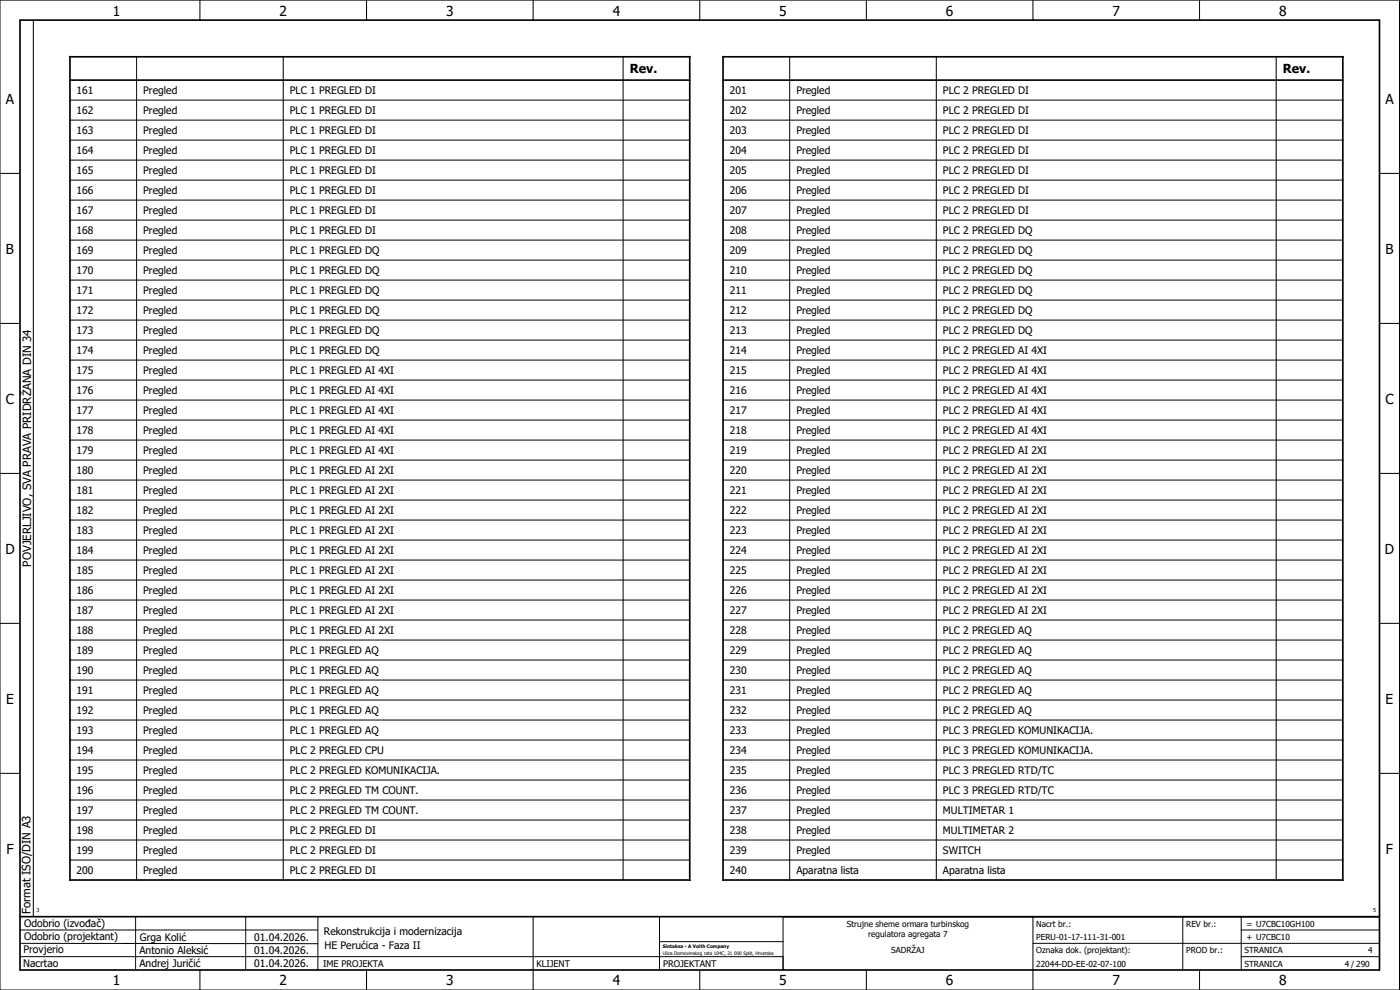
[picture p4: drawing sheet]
<svg xmlns="http://www.w3.org/2000/svg" width="420mm" height="297mm" viewBox="0 0 420 297" stroke-linecap="round" stroke-linejoin="round" font-family="sans-serif">
<defs><g id="words">
<g font-size="4.1">
<text x="33.9" y="4.7">1</text>
<text x="83.9" y="4.7">2</text>
<text x="133.9" y="4.7">3</text>
<text x="183.9" y="4.7">4</text>
<text x="233.9" y="4.7">5</text>
<text x="283.9" y="4.7">6</text>
<text x="333.9" y="4.7">7</text>
<text x="383.9" y="4.7">8</text>
<text x="1.8" y="31.2">A</text>
<text x="415.8" y="31.2">A</text>
<text x="1.8" y="76.2">B</text>
<text x="415.8" y="76.2">B</text>
<text x="1.8" y="121.2">C</text>
<text x="415.8" y="121.2">C</text>
<text x="1.6" y="166.2">D</text>
<text x="415.6" y="166.2">D</text>
<text x="1.8" y="211.2">E</text>
<text x="415.8" y="211.2">E</text>
<text x="1.9" y="256.2">F</text>
<text x="415.9" y="256.2">F</text>
<text x="33.9" y="295.7">1</text>
<text x="83.9" y="295.7">2</text>
<text x="133.9" y="295.7">3</text>
<text x="183.9" y="295.7">4</text>
<text x="233.9" y="295.7">5</text>
<text x="283.9" y="295.7">6</text>
<text x="333.9" y="295.7">7</text>
<text x="383.9" y="295.7">8</text>
</g>
<g font-size="3.7">
<text x="189" y="22">Rev.</text>
<text x="385" y="22">Rev.</text>
</g>
<g font-size="3.4">
<text x="9.4" y="170" transform="rotate(-90 9.4 170)">POVJERLJIVO, SVA PRAVA PRIDRŽANA DIN 34</text>
<text x="9.2" y="274.3" transform="rotate(-90 9.2 274.3)">Format ISO/DIN A3</text>
</g>
<g font-size="3.1">
<text x="23" y="28.3">161</text>
<text x="43" y="28.3">Pregled</text>
<text x="87" y="28.3">PLC 1 PREGLED DI</text>
<text x="219" y="28.3">201</text>
<text x="239" y="28.3">Pregled</text>
<text x="283" y="28.3">PLC 2 PREGLED DI</text>
<text x="23" y="34.3">162</text>
<text x="43" y="34.3">Pregled</text>
<text x="87" y="34.3">PLC 1 PREGLED DI</text>
<text x="219" y="34.3">202</text>
<text x="239" y="34.3">Pregled</text>
<text x="283" y="34.3">PLC 2 PREGLED DI</text>
<text x="23" y="40.3">163</text>
<text x="43" y="40.3">Pregled</text>
<text x="87" y="40.3">PLC 1 PREGLED DI</text>
<text x="219" y="40.3">203</text>
<text x="239" y="40.3">Pregled</text>
<text x="283" y="40.3">PLC 2 PREGLED DI</text>
<text x="23" y="46.3">164</text>
<text x="43" y="46.3">Pregled</text>
<text x="87" y="46.3">PLC 1 PREGLED DI</text>
<text x="219" y="46.3">204</text>
<text x="239" y="46.3">Pregled</text>
<text x="283" y="46.3">PLC 2 PREGLED DI</text>
<text x="23" y="52.3">165</text>
<text x="43" y="52.3">Pregled</text>
<text x="87" y="52.3">PLC 1 PREGLED DI</text>
<text x="219" y="52.3">205</text>
<text x="239" y="52.3">Pregled</text>
<text x="283" y="52.3">PLC 2 PREGLED DI</text>
<text x="23" y="58.3">166</text>
<text x="43" y="58.3">Pregled</text>
<text x="87" y="58.3">PLC 1 PREGLED DI</text>
<text x="219" y="58.3">206</text>
<text x="239" y="58.3">Pregled</text>
<text x="283" y="58.3">PLC 2 PREGLED DI</text>
<text x="23" y="64.3">167</text>
<text x="43" y="64.3">Pregled</text>
<text x="87" y="64.3">PLC 1 PREGLED DI</text>
<text x="219" y="64.3">207</text>
<text x="239" y="64.3">Pregled</text>
<text x="283" y="64.3">PLC 2 PREGLED DI</text>
<text x="23" y="70.3">168</text>
<text x="43" y="70.3">Pregled</text>
<text x="87" y="70.3">PLC 1 PREGLED DI</text>
<text x="219" y="70.3">208</text>
<text x="239" y="70.3">Pregled</text>
<text x="283" y="70.3">PLC 2 PREGLED DQ</text>
<text x="23" y="76.3">169</text>
<text x="43" y="76.3">Pregled</text>
<text x="87" y="76.3">PLC 1 PREGLED DQ</text>
<text x="219" y="76.3">209</text>
<text x="239" y="76.3">Pregled</text>
<text x="283" y="76.3">PLC 2 PREGLED DQ</text>
<text x="23" y="82.3">170</text>
<text x="43" y="82.3">Pregled</text>
<text x="87" y="82.3">PLC 1 PREGLED DQ</text>
<text x="219" y="82.3">210</text>
<text x="239" y="82.3">Pregled</text>
<text x="283" y="82.3">PLC 2 PREGLED DQ</text>
<text x="23" y="88.3">171</text>
<text x="43" y="88.3">Pregled</text>
<text x="87" y="88.3">PLC 1 PREGLED DQ</text>
<text x="219" y="88.3">211</text>
<text x="239" y="88.3">Pregled</text>
<text x="283" y="88.3">PLC 2 PREGLED DQ</text>
<text x="23" y="94.3">172</text>
<text x="43" y="94.3">Pregled</text>
<text x="87" y="94.3">PLC 1 PREGLED DQ</text>
<text x="219" y="94.3">212</text>
<text x="239" y="94.3">Pregled</text>
<text x="283" y="94.3">PLC 2 PREGLED DQ</text>
<text x="23" y="100.3">173</text>
<text x="43" y="100.3">Pregled</text>
<text x="87" y="100.3">PLC 1 PREGLED DQ</text>
<text x="219" y="100.3">213</text>
<text x="239" y="100.3">Pregled</text>
<text x="283" y="100.3">PLC 2 PREGLED DQ</text>
<text x="23" y="106.3">174</text>
<text x="43" y="106.3">Pregled</text>
<text x="87" y="106.3">PLC 1 PREGLED DQ</text>
<text x="219" y="106.3">214</text>
<text x="239" y="106.3">Pregled</text>
<text x="283" y="106.3">PLC 2 PREGLED AI 4XI</text>
<text x="23" y="112.3">175</text>
<text x="43" y="112.3">Pregled</text>
<text x="87" y="112.3">PLC 1 PREGLED AI 4XI</text>
<text x="219" y="112.3">215</text>
<text x="239" y="112.3">Pregled</text>
<text x="283" y="112.3">PLC 2 PREGLED AI 4XI</text>
<text x="23" y="118.3">176</text>
<text x="43" y="118.3">Pregled</text>
<text x="87" y="118.3">PLC 1 PREGLED AI 4XI</text>
<text x="219" y="118.3">216</text>
<text x="239" y="118.3">Pregled</text>
<text x="283" y="118.3">PLC 2 PREGLED AI 4XI</text>
<text x="23" y="124.3">177</text>
<text x="43" y="124.3">Pregled</text>
<text x="87" y="124.3">PLC 1 PREGLED AI 4XI</text>
<text x="219" y="124.3">217</text>
<text x="239" y="124.3">Pregled</text>
<text x="283" y="124.3">PLC 2 PREGLED AI 4XI</text>
<text x="23" y="130.3">178</text>
<text x="43" y="130.3">Pregled</text>
<text x="87" y="130.3">PLC 1 PREGLED AI 4XI</text>
<text x="219" y="130.3">218</text>
<text x="239" y="130.3">Pregled</text>
<text x="283" y="130.3">PLC 2 PREGLED AI 4XI</text>
<text x="23" y="136.3">179</text>
<text x="43" y="136.3">Pregled</text>
<text x="87" y="136.3">PLC 1 PREGLED AI 4XI</text>
<text x="219" y="136.3">219</text>
<text x="239" y="136.3">Pregled</text>
<text x="283" y="136.3">PLC 2 PREGLED AI 2XI</text>
<text x="23" y="142.3">180</text>
<text x="43" y="142.3">Pregled</text>
<text x="87" y="142.3">PLC 1 PREGLED AI 2XI</text>
<text x="219" y="142.3">220</text>
<text x="239" y="142.3">Pregled</text>
<text x="283" y="142.3">PLC 2 PREGLED AI 2XI</text>
<text x="23" y="148.3">181</text>
<text x="43" y="148.3">Pregled</text>
<text x="87" y="148.3">PLC 1 PREGLED AI 2XI</text>
<text x="219" y="148.3">221</text>
<text x="239" y="148.3">Pregled</text>
<text x="283" y="148.3">PLC 2 PREGLED AI 2XI</text>
<text x="23" y="154.3">182</text>
<text x="43" y="154.3">Pregled</text>
<text x="87" y="154.3">PLC 1 PREGLED AI 2XI</text>
<text x="219" y="154.3">222</text>
<text x="239" y="154.3">Pregled</text>
<text x="283" y="154.3">PLC 2 PREGLED AI 2XI</text>
<text x="23" y="160.3">183</text>
<text x="43" y="160.3">Pregled</text>
<text x="87" y="160.3">PLC 1 PREGLED AI 2XI</text>
<text x="219" y="160.3">223</text>
<text x="239" y="160.3">Pregled</text>
<text x="283" y="160.3">PLC 2 PREGLED AI 2XI</text>
<text x="23" y="166.3">184</text>
<text x="43" y="166.3">Pregled</text>
<text x="87" y="166.3">PLC 1 PREGLED AI 2XI</text>
<text x="219" y="166.3">224</text>
<text x="239" y="166.3">Pregled</text>
<text x="283" y="166.3">PLC 2 PREGLED AI 2XI</text>
<text x="23" y="172.3">185</text>
<text x="43" y="172.3">Pregled</text>
<text x="87" y="172.3">PLC 1 PREGLED AI 2XI</text>
<text x="219" y="172.3">225</text>
<text x="239" y="172.3">Pregled</text>
<text x="283" y="172.3">PLC 2 PREGLED AI 2XI</text>
<text x="23" y="178.3">186</text>
<text x="43" y="178.3">Pregled</text>
<text x="87" y="178.3">PLC 1 PREGLED AI 2XI</text>
<text x="219" y="178.3">226</text>
<text x="239" y="178.3">Pregled</text>
<text x="283" y="178.3">PLC 2 PREGLED AI 2XI</text>
<text x="23" y="184.3">187</text>
<text x="43" y="184.3">Pregled</text>
<text x="87" y="184.3">PLC 1 PREGLED AI 2XI</text>
<text x="219" y="184.3">227</text>
<text x="239" y="184.3">Pregled</text>
<text x="283" y="184.3">PLC 2 PREGLED AI 2XI</text>
<text x="23" y="190.3">188</text>
<text x="43" y="190.3">Pregled</text>
<text x="87" y="190.3">PLC 1 PREGLED AI 2XI</text>
<text x="219" y="190.3">228</text>
<text x="239" y="190.3">Pregled</text>
<text x="283" y="190.3">PLC 2 PREGLED AQ</text>
<text x="23" y="196.3">189</text>
<text x="43" y="196.3">Pregled</text>
<text x="87" y="196.3">PLC 1 PREGLED AQ</text>
<text x="219" y="196.3">229</text>
<text x="239" y="196.3">Pregled</text>
<text x="283" y="196.3">PLC 2 PREGLED AQ</text>
<text x="23" y="202.3">190</text>
<text x="43" y="202.3">Pregled</text>
<text x="87" y="202.3">PLC 1 PREGLED AQ</text>
<text x="219" y="202.3">230</text>
<text x="239" y="202.3">Pregled</text>
<text x="283" y="202.3">PLC 2 PREGLED AQ</text>
<text x="23" y="208.3">191</text>
<text x="43" y="208.3">Pregled</text>
<text x="87" y="208.3">PLC 1 PREGLED AQ</text>
<text x="219" y="208.3">231</text>
<text x="239" y="208.3">Pregled</text>
<text x="283" y="208.3">PLC 2 PREGLED AQ</text>
<text x="23" y="214.3">192</text>
<text x="43" y="214.3">Pregled</text>
<text x="87" y="214.3">PLC 1 PREGLED AQ</text>
<text x="219" y="214.3">232</text>
<text x="239" y="214.3">Pregled</text>
<text x="283" y="214.3">PLC 2 PREGLED AQ</text>
<text x="23" y="220.3">193</text>
<text x="43" y="220.3">Pregled</text>
<text x="87" y="220.3">PLC 1 PREGLED AQ</text>
<text x="219" y="220.3">233</text>
<text x="239" y="220.3">Pregled</text>
<text x="283" y="220.3">PLC 3 PREGLED KOMUNIKACIJA.</text>
<text x="23" y="226.3">194</text>
<text x="43" y="226.3">Pregled</text>
<text x="87" y="226.3">PLC 2 PREGLED CPU</text>
<text x="219" y="226.3">234</text>
<text x="239" y="226.3">Pregled</text>
<text x="283" y="226.3">PLC 3 PREGLED KOMUNIKACIJA.</text>
<text x="23" y="232.3">195</text>
<text x="43" y="232.3">Pregled</text>
<text x="87" y="232.3">PLC 2 PREGLED KOMUNIKACIJA.</text>
<text x="219" y="232.3">235</text>
<text x="239" y="232.3">Pregled</text>
<text x="283" y="232.3">PLC 3 PREGLED RTD/TC</text>
<text x="23" y="238.3">196</text>
<text x="43" y="238.3">Pregled</text>
<text x="87" y="238.3">PLC 2 PREGLED TM COUNT.</text>
<text x="219" y="238.3">236</text>
<text x="239" y="238.3">Pregled</text>
<text x="283" y="238.3">PLC 3 PREGLED RTD/TC</text>
<text x="23" y="244.3">197</text>
<text x="43" y="244.3">Pregled</text>
<text x="87" y="244.3">PLC 2 PREGLED TM COUNT.</text>
<text x="219" y="244.3">237</text>
<text x="239" y="244.3">Pregled</text>
<text x="283" y="244.3">MULTIMETAR 1</text>
<text x="23" y="250.3">198</text>
<text x="43" y="250.3">Pregled</text>
<text x="87" y="250.3">PLC 2 PREGLED DI</text>
<text x="219" y="250.3">238</text>
<text x="239" y="250.3">Pregled</text>
<text x="283" y="250.3">MULTIMETAR 2</text>
<text x="23" y="256.3">199</text>
<text x="43" y="256.3">Pregled</text>
<text x="87" y="256.3">PLC 2 PREGLED DI</text>
<text x="219" y="256.3">239</text>
<text x="239" y="256.3">Pregled</text>
<text x="283" y="256.3">SWITCH</text>
<text x="23" y="262.3">200</text>
<text x="43" y="262.3">Pregled</text>
<text x="87" y="262.3">PLC 2 PREGLED DI</text>
<text x="219" y="262.3">240</text>
<text x="239" y="262.3">Aparatna lista</text>
<text x="283" y="262.3">Aparatna lista</text>
<text x="7.2" y="278.1">Odobrio (izvođač)</text>
<text x="97.2" y="280.5">Rekonstrukcija i modernizacija</text>
<text x="7.1" y="286.1">Provjerio</text>
<text x="7.2" y="282.1">Odobrio (projektant)</text>
<text x="41.8" y="286.2">Antonio Aleksić</text>
<text x="42" y="282.3">Grga Kolić</text>
<text x="76.3" y="282.3">01.04.2026.</text>
<text x="76.3" y="286.3">01.04.2026.</text>
<text x="97.4" y="284.8">HE Perućica - Faza II</text>
<text x="6.9" y="290">Nacrtao</text>
<text x="41.8" y="290.3">Andrej Juričić</text>
<text x="76.3" y="290.3">01.04.2026.</text>
</g>
<g font-size="2.7">
<text x="97" y="290.1">IME PROJEKTA</text>
<text x="161" y="290.1">KLIJENT</text>
<text x="199" y="290.1">PROJEKTANT</text>
</g>
<g font-size="2.5">
<text x="254.1" y="278">Strujne sheme ormara turbinskog</text>
<text x="260.6" y="281">regulatora agregata 7</text>
<text x="311" y="278">Nacrt br.:</text>
<text x="356" y="278">REV br.:</text>
<text x="374.1" y="278">= U7CBC10GH100</text>
<text x="267.5" y="286">SADRŽAJ</text>
<text x="311" y="286">Oznaka dok. (projektant):</text>
<text x="311" y="282">PERU-01-17-111-31-001</text>
<text x="356" y="286">PROD br.:</text>
<text x="373.5" y="286">STRANICA</text>
<text x="374.1" y="282.1">+ U7CBC10</text>
<text x="410.6" y="286">4</text>
<text x="311" y="290">22044-DD-EE-02-07-100</text>
<text x="373.5" y="290">STRANICA</text>
<text x="403.6" y="290">4 / 290</text>
</g>
<g font-size="1.6">
<text x="11" y="273.7">3</text>
<text x="412.1" y="273.7">5</text>
</g>
<g font-size="1.4">
<text x="198.9" y="284.4">Sintaksa - A Voith Company</text>
<text x="198.9" y="286.4">Ulica Domovinskog rata 104C, 21 000 Split, Hrvatska</text>
</g>
</g></defs>
<g fill="none" stroke="#000" stroke-width=".3">
<path d="M0 0h420v297h-420zM10 6v269M41 17v247M60 0v6M85 17v247M110 0v6M160 0v6M187 17v247M210 0v6M237 17v247M260 0v6M281 17v247"/>
<path d="M310 0v6M360 0v6M383 17v247M21 30h186M21 36h186M217 30h186M217 36h186M0 52h6M21 42h186M21 48h186M21 54h186M217 42h186"/>
<path d="M217 48h186M217 54h186M414 52h6M21 78h186M21 60h186M21 72h186M21 66h186M217 78h186M217 60h186M217 72h186M217 66h186M0 97h6"/>
<path d="M21 84h186M21 96h186M21 90h186M217 84h186M217 96h186M217 90h186M414 97h6M21 108h186M21 114h186M21 102h186M217 108h186M217 114h186"/>
<path d="M217 102h186M21 120h186M21 132h186M21 138h186M21 126h186M217 120h186M217 132h186M217 138h186M217 126h186M0 142h6M21 144h186M21 156h186"/>
<path d="M21 150h186M217 144h186M217 156h186M217 150h186M414 142h6M21 174h186M21 168h186M21 162h186M217 174h186M217 168h186M217 162h186M414 176.3v87.4"/>
<path d="M0 187h6M21 180h186M21 192h186M21 198h186M21 186h186M217 180h186M217 192h186M217 198h186M217 186h186M414 187h6M21 204h186M21 216h186"/>
<path d="M21 210h186M217 204h186M217 216h186M217 210h186M0 232h6M21 222h186M21 228h186M21 234h186M217 222h186M217 228h186M217 234h186M414 232h6"/>
<path d="M21 240h186M21 246h186M21 252h186M21 258h186M217 240h186M217 246h186M217 252h186M217 258h186M6 279h89.4M40.7 275v16M73.7 274.9v16M95.4 275.1v16"/>
<path d="M160 275v22M197.9 275.1v16M310 275v22M355 275v16M372.5 279h41.5M372.5 275v16M414 275h-179v16M6 283l89.4 .1M6 287h229M60 291v6M110 291v6M197.9 282.5h37.1"/>
<path d="M210 291v6M260 291v6M310 283h104M360 291v6M372.5 287h41.5"/>
</g>
<path d="M6 6h408v285h-408zM21 17h186v247h-186zM217 17h186v247h-186zM21 24h186M217 24h186M6 275h408" fill="none" stroke="#000" stroke-width=".5"/>
<use href="#words"/>
</svg>
